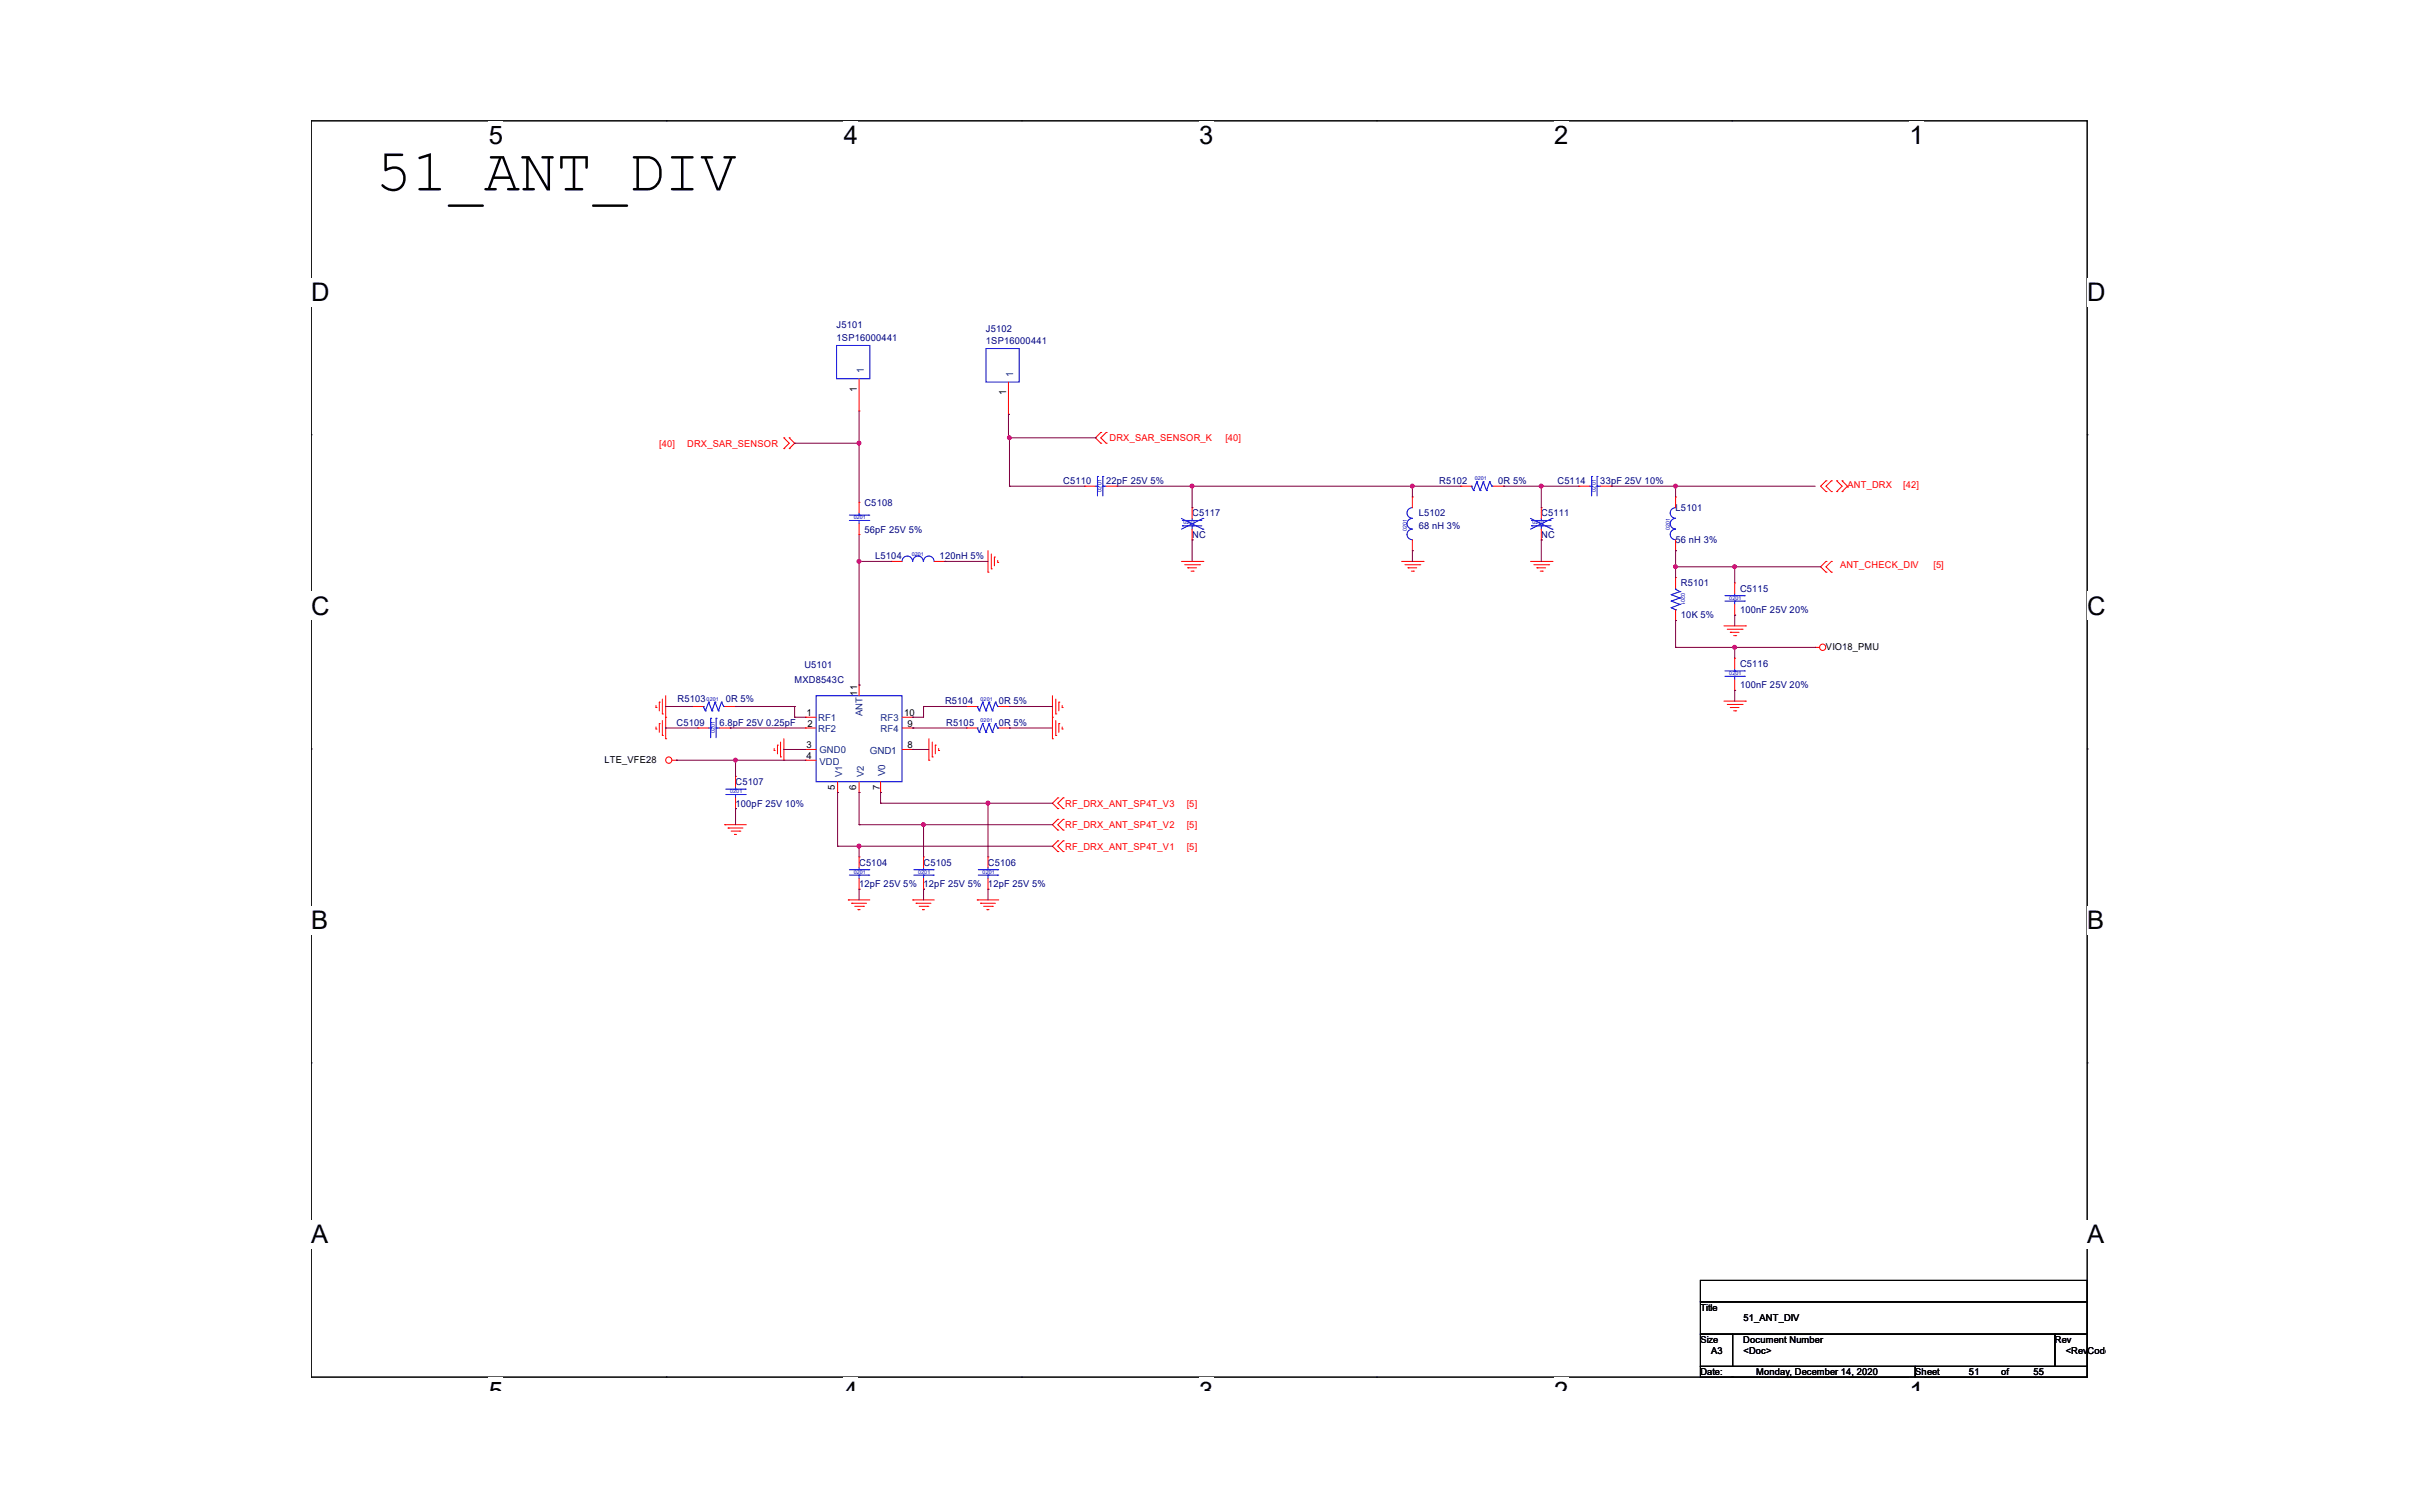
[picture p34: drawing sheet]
<svg xmlns="http://www.w3.org/2000/svg" width="400mm" height="250mm" viewBox="0 0 400 250" stroke-linecap="round" stroke-linejoin="round" font-family="sans-serif">
<defs><g id="words">
<text font-size="9.9" x="62.2" y="31.5">51_ANT_DIV</text>
<g font-size="4.2">
<text x="80.9" y="23.8">5</text>
<text x="139.6" y="23.8">4</text>
<text x="198.4" y="23.8">3</text>
<text x="257.2" y="23.8">2</text>
<text x="316" y="23.8">1</text>
<text x="51.5" y="49.8">D</text>
<text x="345.4" y="49.8">D</text>
<text x="51.5" y="101.7">C</text>
<text x="345.4" y="101.7">C</text>
<text x="51.5" y="153.7">B</text>
<text x="345.4" y="153.7">B</text>
<text x="51.5" y="205.6">A</text>
<text x="345.4" y="205.6">A</text>
<text x="80.9" y="231.7">5</text>
<text x="139.6" y="231.7">4</text>
<text x="198.4" y="231.7">3</text>
<text x="257.2" y="231.7">2</text>
<text x="316" y="231.7">1</text>
</g>
<g font-size="1.6" fill="#000080">
<text x="138.4" y="54.3">J5101</text>
<text x="138.4" y="56.4">1SP16000441</text>
<text x="163.2" y="54.9">J5102</text>
<text x="163.2" y="57">1SP16000441</text>
<text x="143.1" y="83.7">C5108</text>
<text x="176" y="80.1">C5110</text>
<text x="183.1" y="80.1">22pF 25V 5%</text>
<text x="238.2" y="80.1">R5102</text>
<text x="248" y="80.1">0R 5%</text>
<text x="257.7" y="80.1">C5114</text>
<text x="264.8" y="80.1">33pF 25V 10%</text>
<text x="143.1" y="88.1">56pF 25V 5%</text>
<text x="197.3" y="85.4">C5117</text>
<text x="197.3" y="89">NC</text>
<text x="234.8" y="85.4">L5102</text>
<text x="234.8" y="87.6">68 nH 3%</text>
<text x="255.1" y="85.4">C5111</text>
<text x="255.1" y="89">NC</text>
<text x="277.3" y="84.5">L5101</text>
<text x="277.3" y="89.9">56 nH 3%</text>
<text x="144.8" y="92.5">L5104</text>
<text x="155.5" y="92.5">120nH 5%</text>
<text x="278.2" y="97">R5101</text>
<text x="288" y="97.9">C5115</text>
<text x="288" y="101.4">100nF 25V 20%</text>
<text x="278.2" y="102.3">10K 5%</text>
<text x="131.5" y="113">MXD8543C</text>
<text x="133.1" y="110.5">U5101</text>
<text x="288" y="110.3">C5116</text>
<text x="288" y="113.9">100nF 25V 20%</text>
<text x="112.1" y="116.2">R5103</text>
<text x="120.1" y="116.2">0R 5%</text>
<text x="156.4" y="116.6">R5104</text>
<text x="165.3" y="116.6">0R 5%</text>
<text x="111.9" y="120.1">C5109</text>
<text x="119.1" y="120.1">6.8pF 25V 0.25pF</text>
<text x="156.6" y="120.1">R5105</text>
<text x="165.3" y="120.1">0R 5%</text>
<text x="121.7" y="129.9">C5107</text>
<text x="121.7" y="133.4">100pF 25V 10%</text>
<text x="142.2" y="143.2">C5104</text>
<text x="152.8" y="143.2">C5105</text>
<text x="163.5" y="143.2">C5106</text>
<text x="142.2" y="146.8">12pF 25V 5% 12pF 25V 5% 12pF 25V 5%</text>
</g>
<g font-size="1.6">
<text x="141.8" y="64.8" transform="rotate(-90 141.8 64.8)">1</text>
<text x="166.5" y="65.3" transform="rotate(-90 166.5 65.3)">1</text>
<text x="302.2" y="107.5">VIO18_PMU</text>
<text x="133.5" y="118.5">1</text>
<text x="141.9" y="115.1" transform="rotate(-90 141.9 115.1)">11</text>
<text x="149.6" y="118.5">10</text>
<text x="133.5" y="125.6">4</text>
<text x="133.5" y="123.8">3</text>
<text x="133.6" y="120.3">2</text>
<text x="150.2" y="120.3">9</text>
<text x="150.2" y="123.8">8</text>
<text x="100.1" y="126.2">LTE_VFE28</text>
<text x="138.1" y="130.8" transform="rotate(-90 138.1 130.8)">5</text>
<text x="141.7" y="130.8" transform="rotate(-90 141.7 130.8)">6</text>
<text x="145.6" y="130.8" transform="rotate(-90 145.6 130.8)">7</text>
<text x="281.4" y="216.8">Title</text>
<text x="288.5" y="218.6">51_ANT_DIV</text>
<text x="281.4" y="222.2">Size</text>
<text x="281.4" y="227.5">Date:</text>
<text x="283.2" y="223.9">A3</text>
<text x="288.5" y="222.2">Document Number</text>
<text x="288.5" y="223.9">&lt;Doc&gt;</text>
<text x="290.6" y="227.5">Monday, December 14, 2020</text>
<text x="317" y="227.5">Sheet</text>
<text x="325.9" y="227.5">51</text>
<text x="331.2" y="227.5">of</text>
<text x="336.5" y="227.5">55</text>
<text x="340.1" y="222.2">Rev</text>
<text x="341.9" y="223.9">&lt;RevCode&gt;</text>
</g>
<g font-size="1.6" fill="#004080">
<text x="142.9" y="61.8" transform="rotate(-90 142.9 61.8)">1</text>
<text x="167.7" y="62.3" transform="rotate(-90 167.7 62.3)">1</text>
<text x="135.4" y="119.2">RF1</text>
<text x="142.8" y="118.5" transform="rotate(-90 142.8 118.5)">ANT</text>
<text x="145.7" y="119.2">RF3</text>
<text x="135.4" y="121.2">RF2</text>
<text x="135.6" y="124.6">GND0</text>
<text x="143.9" y="124.7">GND1</text>
<text x="145.7" y="121.2">RF4</text>
<text x="135.6" y="126.5">VDD</text>
<text x="139.4" y="128.6" transform="rotate(-90 139.4 128.6)">V1</text>
<text x="142.9" y="128.6" transform="rotate(-90 142.9 128.6)">V2</text>
<text x="146.5" y="128.4" transform="rotate(-90 146.5 128.4)">V0</text>
</g>
<g font-size="1.6" fill="#f00">
<text x="109.1" y="73.9">[40]</text>
<text x="113.7" y="73.9">DRX_SAR_SENSOR</text>
<text x="183.6" y="73">DRX_SAR_SENSOR_K</text>
<text x="202.8" y="73">[40]</text>
<text x="305.7" y="80.8">ANT_DRX</text>
<text x="315" y="80.8">[42]</text>
<text x="304.5" y="94">ANT_CHECK_DIV</text>
<text x="320" y="94">[5]</text>
<text x="176.3" y="133.4">RF_DRX_ANT_SP4T_V3</text>
<text x="176.3" y="137">RF_DRX_ANT_SP4T_V2</text>
<text x="196.4" y="133.4">[5]</text>
<text x="196.4" y="137">[5]</text>
<text x="176.3" y="140.6">RF_DRX_ANT_SP4T_V1</text>
<text x="196.4" y="140.6">[5]</text>
</g>
<g font-size=".9" fill="#00f">
<text x="182.3" y="81.3" transform="rotate(-90 182.3 81.3)">0201</text>
<text x="244.1" y="79.5">0201</text>
<text x="264.1" y="81.3" transform="rotate(-90 264.1 81.3)">0201</text>
<text x="141.3" y="85.9">0201</text>
<text x="195.9" y="86.8">0201</text>
<text x="232.8" y="87.9" transform="rotate(-90 232.8 87.9)">0201</text>
<text x="253.6" y="86.8">0201</text>
<text x="276.4" y="87.7" transform="rotate(-90 276.4 87.7)">0201</text>
<text x="150.9" y="91.9">0201</text>
<text x="278.2" y="98.1" transform="rotate(90 278.2 98.1)">0201</text>
<text x="286.2" y="99.2">0201</text>
<text x="286.2" y="111.6">0201</text>
<text x="116.9" y="115.9">0201</text>
<text x="162.3" y="119.5">0201</text>
<text x="162.3" y="115.9">0201</text>
<text x="118.3" y="121.3" transform="rotate(-90 118.3 121.3)">0201</text>
<text x="120.8" y="131.2">0201</text>
<text x="141.3" y="144.5">0201</text>
<text x="152" y="144.5">0201</text>
<text x="162.6" y="144.5">0201</text>
</g>
</g></defs>
<path d="M51.5 20h293.9v207.8h-293.9z" fill="none" stroke="#000" stroke-width=".17"/>
<g fill="#fff">
<path d="M80.9 20h2.3v4.7h-2.3z"/>
<path d="M80.9 227.8h2.3v2.2h-2.3z"/>
</g>
<path d="M110.3 20h.1M110.3 227.8h.1" fill="none" stroke="#000" stroke-width=".17"/>
<g fill="#fff">
<path d="M139.6 20h2.4v4.7h-2.4z"/>
<path d="M139.6 227.8h2.4v2.2h-2.4z"/>
</g>
<path d="M169.1 20h.1M169.1 227.8h.1" fill="none" stroke="#000" stroke-width=".17"/>
<g fill="#fff">
<path d="M198.4 20h2.4v4.7h-2.4z"/>
<path d="M198.4 227.8h2.4v2.2h-2.4z"/>
</g>
<path d="M227.8 20h.1M227.8 227.8h.1" fill="none" stroke="#000" stroke-width=".17"/>
<g fill="#fff">
<path d="M257.2 20h2.4v4.7h-2.4z"/>
<path d="M257.2 227.8h2.4v2.2h-2.4z"/>
</g>
<path d="M286.6 20h.1M286.6 227.8h.1" fill="none" stroke="#000" stroke-width=".17"/>
<g fill="#fff">
<path d="M316 20h2.4v4.7h-2.4z"/>
<path d="M316 227.8h2.4v2.2h-2.4z"/>
<path d="M51.5 45.9h3v4.8h-3z"/>
<path d="M345.4 45.9h3.1v4.8h-3.1z"/>
<path d="M51.5 97.9h3v4.7h-3z"/>
<path d="M345.4 97.9h3.1v4.7h-3.1z"/>
</g>
<path d="M51.5 71.9h.1M345.4 71.9h.1" fill="none" stroke="#000" stroke-width=".17"/>
<g fill="#fff">
<path d="M51.5 149.9h2.8v4.7h-2.8z"/>
<path d="M345.4 149.9h2.9v4.7h-2.9z"/>
</g>
<path d="M51.5 123.9h.1M345.4 123.9h.1" fill="none" stroke="#000" stroke-width=".17"/>
<g fill="#fff">
<path d="M51.5 201.8h2.8v4.8h-2.8z"/>
<path d="M345.3 201.8h3v4.8h-3z"/>
</g>
<path d="M51.5 175.9h.1M345.4 175.9h.1M281.4 211.8h64v3.6h-64zM281.4 215.4h64v5.3h-64zM281.4 220.7h5.3v5.4h-5.3zM281.4 226.1h35.6v1.7h-35.6zM286.7 220.7h53.4v5.4h-53.4zM317 226.1h28.4v1.7h-28.4zM340.1 220.7h5.3v5.4h-5.3z" fill="none" stroke="#000" stroke-width=".17"/>
<g fill="none" stroke="#f00" stroke-width=".17">
<path d="M129.7 74.2h.1M129.7 72.4h.1M129.7 72.4l.9 .9-.9 .9M130.6 72.4h.1M130.6 74.2h.1M130.6 72.4l.9 .9-.9 .9M142.2 68h.1M142.2 62.7v5.3M166.9 68.5h.1M166.9 63.2v5.3M182.2 71.6h.1M182.2 73.3h.1"/>
<path d="M182.2 71.6l-.9 .8 .9 .9M183.1 73.3h.1M183.1 71.6h.1M183.1 71.6l-.9 .8 .9 .9M302.2 79.6h.1M302.2 79.6l-.9 .8 .9 .9M303.1 79.6h.1M303.1 79.6l-.9 .8 .9 .9M304 79.6h.1M304 79.6l.9 .8-.9 .9M304.9 79.6h.1M304.9 79.6l.8 .8-.8 .9"/>
<path d="M142.2 83.1h.1M142.2 88.4h.1M142.2 83.1v1.8M142.2 86.7v1.7M147.5 92.9h.1M147.5 92.9h1.8M154.6 92.9h1.8M156.4 92.9h.1M163.5 94.7h.1M163.5 91.1v3.6M164.1 94.1h.1M164.1 91.7v2.4"/>
<path d="M164.6 92.2h.1M164.6 92.2v1.4M165.1 93.1h.1M165.1 92.7v.4M179.5 80.4h.1M179.5 80.4h1.8M183.1 80.4h1.7M184.8 80.4h.1M195.5 92.9h3.6M196.1 93.4h2.4M196.6 93.9h.1M196.6 93.9h1.4"/>
<path d="M197.1 94.5h.4M197.3 84h.1M197.3 89.3h.1M197.3 84v1.8M197.3 87.6v1.7M197.5 94.5h.1M198.5 93.4h.1M199.1 92.9h.1M232 92.9h3.5M232.5 93.4h2.5M233 93.9h.1M233 93.9h1.5"/>
<path d="M233.6 94.5h.3M233.7 91.1h.1M233.7 82.2h.1M233.7 82.2v1.8M233.7 89.3v1.8M233.9 94.5h.1M235 93.4h.1M235.5 92.9h.1M241.7 80.4h.1M241.7 80.4h1.8M247.1 80.4h1.8M248.9 80.4h.1"/>
<path d="M253.3 92.9h3.6M253.8 93.4h2.5M254.4 93.9h.1M254.4 93.9h1.4M254.9 94.5h.3M255.1 84h.1M255.1 89.3h.1M255.1 84v1.8M255.1 87.6v1.7M255.2 94.5h.1M256.3 93.4h.1M256.9 92.9h.1"/>
<path d="M261.3 80.4h.1M261.3 80.4h1.8M264.9 80.4h1.7M266.6 80.4h.1M277.3 95.6h.1M277.3 82.2h.1M277.3 91.1h.1M277.3 82.2v1.8M277.3 89.3v1.8M277.3 95.6v1.7M287.1 96.4h.1M287.1 96.4v1.8"/>
<path d="M302.2 94.7h.1M302.2 92.9h.1M302.2 81.3h.1M302.2 92.9l-.9 .9 .9 .9M303.1 92.9h.1M303.1 94.7h.1M303.1 81.3h.1M303.1 92.9l-.9 .9 .9 .9M304 81.3h.1M304.9 81.3h.1M108.6 117.1h.1M108.6 116.7v.4"/>
<path d="M109.1 119.7h.1M109.1 116.2h.1M109.1 116.2v1.4M109.1 119.7v1.5M109.6 118.1h.1M109.6 115.7v2.4M109.6 119.2v2.5M110.2 118.7h.1M110.2 115.1v7.1M114.6 116.9h.1M114.6 116.9h1.8M119.9 116.9h1.8"/>
<path d="M121.7 116.9h.1M133.3 118.7h.1M133.3 118.7h1.8M142.2 113.3h.1M142.2 113.3v1.8M149.3 118.7h1.8M151.1 118.7h.1M160 116.9h.1M160 116.9h1.7M165.3 116.9h1.8M167.1 116.9h.1M174.2 118.7h.1"/>
<path d="M174.2 115.1v7.1M174.7 118.1h.1M174.7 115.7v2.4M174.7 119.2v2.5M175.2 119.7h.1M175.2 116.2h.1M175.2 116.2v1.4M175.2 119.7v1.5M175.8 117.1h.1M175.8 116.7v.4M277.3 102.7h.1M277.3 100.9v1.8"/>
<path d="M285.3 103.6h3.6M285.3 116h3.6M285.9 104.1h2.4M285.9 116.6h2.4M286.4 104.6h.1M286.4 117.1h.1M286.4 104.6h1.4M286.4 117.1h1.4M286.9 105.2h.3M286.9 117.6h.3M287.1 101.8h.1M287.1 108.9h.1"/>
<path d="M287.1 114.2h.1M287.1 100v1.8M287.1 108.9v1.8M287.1 112.4v1.8M287.2 105.2h.1M287.2 117.6h.1M288.3 104.1h.1M288.3 116.6h.1M288.9 103.6h.1M288.9 116h.1M300.4 107.1h.1M300.4 107.1h.7"/>
<path d="M108.6 120.6h.1M108.6 120.3v.3M109.6 121.7h.1M110.2 122.2h.1M111.2 125.8h.7M111.9 125.8h.1M115.5 120.4h.1M115.5 120.4h1.8M119.1 120.4h1.7M119.9 136.5h.1M119.9 136.5h3.6M120.5 137h.1"/>
<path d="M120.5 137h2.5M120.8 120.4h.1M121 137.5h1.4M121.6 138.1h.1M121.6 138.1h.3M121.7 128.5h.1M121.7 133.8h.1M121.7 128.5v1.7M121.7 132v1.8M122.4 137.5h.1M128.1 124.2h.1M128.1 123.8v.4"/>
<path d="M128.7 123.3h.1M128.7 123.3v1.4M129.2 125.2h.1M129.2 122.8v2.4M129.7 125.8h.1M129.7 122.2v3.6M133.3 125.8h.1M133.3 120.4h.1M133.3 124h.1M133.3 125.8h1.8M133.3 120.4h1.8M133.3 124h1.8"/>
<path d="M138.6 131.1h.1M138.6 129.3v1.8M142.2 131.1h.1M142.2 129.3v1.8M145.7 131.1h.1M145.7 129.3v1.8M149.3 120.4h1.8M149.3 124h1.8M151.1 120.4h.1M151.1 124h.1M153.7 125.8h.1M153.7 122.2v3.6"/>
<path d="M154.3 125.2h.1M154.3 122.8v2.4M154.8 123.3h.1M154.8 123.3v1.4M155.3 124.2h.1M155.3 123.8v.4M160 120.4h.1M160 120.4h1.7M165.3 120.4h1.8M167.1 120.4h.1M174.2 122.2h.1M174.7 121.7h.1"/>
<path d="M175.1 132h.1M175.1 133.8h.1M175.1 135.6h.1M175.1 137.3h.1M175.1 139.1h.1M175.1 132l-.9 .9 .9 .9M175.1 135.6l-.9 .9 .9 .8M175.1 139.1l-.9 .9 .9 .9M175.8 120.6h.1M175.8 120.3v.3M176 133.8h.1M176 132h.1"/>
<path d="M176 137.3h.1M176 135.6h.1M176 139.1h.1M176 132l-.9 .9 .9 .9M176 135.6l-.9 .9 .9 .8M176 139.1l-.9 .9 .9 .9M140.4 148.9h.1M140.4 148.9h3.6M140.9 149.4h.1M140.9 149.4h2.5M141.5 150h1.4M142 150.5h.1"/>
<path d="M142 150.5h.3M142.2 141.8h.1M142.2 147.1h.1M142.2 141.8v1.8M142.2 145.3v1.8M142.9 150h.1M151.1 148.9h.1M151.1 148.9h3.5M151.6 149.4h.1M151.6 149.4h2.5M152.1 150h1.5M152.7 150.5h.1"/>
<path d="M152.7 150.5h.3M152.8 141.8h.1M152.8 147.1h.1M152.8 141.8v1.8M152.8 145.3v1.8M153.6 150h.1M161.7 148.9h.1M161.7 148.9h3.6M162.3 149.4h.1M162.3 149.4h2.4M162.8 150h1.4M163.3 150.5h.1"/>
<path d="M163.3 150.5h.4M163.5 141.8h.1M163.5 147.1h.1M163.5 141.8v1.8M163.5 145.3v1.8M164.2 150h.1M175.1 140.9h.1M176 140.9h.1"/>
<circle cx="301.6" cy="107.1" r=".52"/>
<circle cx="110.7" cy="125.8" r=".52"/>
</g>
<g fill="none" stroke="#00f" stroke-width=".17">
<path d="M138.4 57.2h5.6v5.5h-5.6zM163.2 57.7h5.5v5.5h-5.5zM181.6 78.8h.1M181.6 78.8v3.3M182.5 78.8h.1M182.5 78.8v3.3M244.4 79.7h.1M244.4 79.7l.6 1.5M244.4 79.7l-.5 1.5M245.5 79.7h.1M245.5 79.7l.5 1.5M245.5 79.7l-.5 1.5"/>
<path d="M246.5 79.7h.1M246.5 79.7l.4 .7M246.5 79.7l-.5 1.5M263.4 78.8h.1M263.4 78.8v3.3M264.3 78.8h.1M264.3 78.8v3.3M140.6 86.1h3.2M140.6 85.2h3.2M142.2 85.2h.1M142.2 86.1h.1M142.2 84.9v.3"/>
<path d="M142.2 86.1v.6M143.8 86.1h.1M143.8 85.2h.1M151 92.9a.87 .87 0 0 0-.8-.9 .87 .87 0 0 0-.9 .9M152.8 92.9a.87 .87 0 0 0-.9-.9 .87 .87 0 0 0-.8 .9M154.6 92.9a.87 .87 0 0 0-.9-.9 .87 .87 0 0 0-.9 .9M181.3 80.4h.3M181.6 80.4h.1M182.5 80.4h.1M182.5 80.4h.6M195.5 85.8l3.6 1.8M195.7 87h.1"/>
<path d="M195.7 86.1h.1M195.7 87h3.2M195.7 86.1h3.2M197.3 86.1h.1M197.3 87h.1M197.3 85.8v.3M197.3 87v.6M199.1 87.6h.1M199.1 85.8h.1M199.1 85.8l-3.6 1.8M233.7 87.6a.87 .87 0 0 0-.8 .8 .87 .87 0 0 0 .8 .9M233.7 85.8a.87 .87 0 0 0-.8 .8 .87 .87 0 0 0 .8 .9"/>
<path d="M233.7 84a.87 .87 0 0 0-.8 .9 .87 .87 0 0 0 .8 .8M243.5 80.4h.1M243.5 80.4l.4 .8M243.9 81.2h.1M245 81.2h.1M246 81.2h.1M246.9 80.4h.1M246.9 80.4h.2M253.3 85.8l3.6 1.8M253.5 87h.1M253.5 86.1h.1M253.5 87h3.2"/>
<path d="M253.5 86.1h3.2M255.1 86.1h.1M255.1 87h.1M255.1 85.8v.3M255.1 87v.6M256.9 87.6h.1M256.9 85.8h.1M256.9 85.8l-3.6 1.8M263.1 80.4h.3M263.4 80.4h.1M264.3 80.4h.1M264.3 80.4h.6"/>
<path d="M276.6 98.4h.1M276.6 99.5h.1M276.6 98.4l1.4 .5M276.6 99.5l1.4 .5M277.3 97.5h.1M277.3 97.5l.7 .4M277.3 97.3v.2M277.3 84a.87 .87 0 0 0-.9 .9 .87 .87 0 0 0 .9 .8M277.3 85.8a.87 .87 0 0 0-.9 .8 .87 .87 0 0 0 .9 .9M277.3 87.6a.87 .87 0 0 0-.9 .8 .87 .87 0 0 0 .9 .9M278 97.9h.1M278 98.9h.1"/>
<path d="M278 97.9l-1.4 .5M278 98.9l-1.4 .6M285.5 99.5h3.2M285.5 98.6h3.2M287.1 98.6h.1M287.1 99.5h.1M287.1 98.2v.4M287.1 99.5v.5M288.7 99.5h.1M288.7 98.6h.1M116.4 116.9h.1M116.4 116.9l.3 .7"/>
<path d="M116.7 117.6h.1M117.3 116.2h.1M117.3 116.2l.5 1.4M117.3 116.2l-.6 1.4M117.6 118.8h.1M117.6 118.8v3.3M117.8 117.6h.1M118.3 116.2h.1M118.3 116.2l.6 1.4M118.3 116.2l-.5 1.4M118.5 118.8h.1M118.5 118.8v3.3"/>
<path d="M118.9 117.6h.1M119.4 116.2h.1M119.4 116.2l.4 .7M119.4 116.2l-.5 1.4M119.8 116.9h.1M135.1 115.1h14.2v14.2h-14.2zM161.7 116.9h.1M161.7 116.9l.4 .7M162.1 117.6h.1M162.6 119.7h.1M162.6 116.2h.1M162.6 119.7l.6 1.5"/>
<path d="M162.6 119.7l-.5 1.5M162.6 116.2l.6 1.4M162.6 116.2l-.5 1.4M163.2 117.6h.1M163.7 119.7h.1M163.7 116.2h.1M163.7 119.7l.5 1.5M163.7 119.7l-.5 1.5M163.7 116.2l.5 1.4M163.7 116.2l-.5 1.4M164.2 117.6h.1M164.7 119.7h.1"/>
<path d="M164.7 116.2h.1M164.7 119.7l.4 .7M164.7 119.7l-.5 1.5M164.7 116.2l.4 .7M164.7 116.2l-.5 1.4M165.1 116.9h.1M165.1 116.9h.2M276.6 100.6h.1M276.6 100.6l.7 .3M277.3 100.9h.1M278 100h.1M278 100l-1.4 .6"/>
<path d="M285.5 111.9h3.2M285.5 111h3.2M287.1 111h.1M287.1 111.9h.1M287.1 110.7v.3M287.1 111.9v.5M288.7 111.9h.1M288.7 111h.1M117.3 120.4h.3M117.6 120.4h.1M118.5 120.4h.1M118.5 120.4h.6"/>
<path d="M120.1 131.5h3.2M120.1 130.6h3.2M121.7 130.6h.1M121.7 131.5h.1M121.7 130.2v.4M121.7 131.5v.5M123.3 131.5h.1M123.3 130.6h.1M161.7 120.4h.1M161.7 120.4l.4 .8M162.1 121.2h.1M163.2 121.2h.1"/>
<path d="M164.2 121.2h.1M165.1 120.4h.1M165.1 120.4h.2M140.6 144.8h3.2M140.6 143.9h3.2M142.2 143.9h.1M142.2 144.8h.1M142.2 143.6v.3M142.2 144.8v.5M143.8 144.8h.1M143.8 143.9h.1M151.2 144.8h3.2"/>
<path d="M151.2 143.9h3.2M152.8 143.9h.1M152.8 144.8h.1M152.8 143.6v.3M152.8 144.8v.5M154.4 144.8h.1M154.4 143.9h.1M161.9 144.8h3.2M161.9 143.9h3.2M163.5 143.9h.1M163.5 144.8h.1M163.5 143.6v.3"/>
<path d="M163.5 144.8v.5M165.1 144.8h.1M165.1 143.9h.1"/>
</g>
<g fill="none" stroke="#800040" stroke-width=".17">
<path d="M131.5 73.3h.1M131.5 73.3h10.7M142.2 73.3h.1M142.2 68v15.1M166.9 68.5h.1M166.9 68.5v3.9h14.4M167.1 72.4h.1M167.1 72.4v8M181.3 72.4h.1M142.2 92.9h.1M142.2 92.9h5.3M142.2 88.4v24.9"/>
<path d="M156.4 92.9h.1M156.4 92.9h7.1M167.1 80.4h.1M167.1 80.4h12.4M184.8 80.4h56.9M197.3 80.4h.1M197.3 89.3h.1M197.3 80.4v3.6M197.3 89.3v3.6M233.7 80.4h.1M233.7 91.1h.1M233.7 80.4v1.8"/>
<path d="M233.7 91.1v1.8M248.9 80.4h.1M248.9 80.4h12.4M255.1 80.4h.1M255.1 89.3h.1M255.1 80.4v3.6M255.1 89.3v3.6M266.6 80.4h.1M266.6 80.4h33.8M277.3 93.8h.1M277.3 91.1h.1M277.3 80.4h.1"/>
<path d="M277.3 93.8h24M277.3 80.4v1.8M277.3 91.1v4.5M287.1 93.8h.1M287.1 93.8v2.6M110.2 116.9h.1M110.2 116.9h4.4M121.7 116.9h.1M121.7 116.9h9.8M131.5 116.9h.1M131.5 118.7h.1M131.5 118.7h1.8"/>
<path d="M131.5 116.9v1.8M142.2 113.3h.1M151.1 118.7h.1M152.8 116.9h.1M152.8 116.9h7.2M152.8 116.9v1.8h-1.7M167.1 116.9h.1M167.1 116.9h7.1M277.3 107.1h.1M277.3 102.7h.1M277.3 107.1h23.1M277.3 102.7v4.4"/>
<path d="M287.1 101.8h.1M287.1 114.2h.1M287.1 107.1h.1M287.1 101.8v1.8M287.1 107.1v1.8M287.1 114.2v1.8M110.2 120.4h.1M110.2 120.4h5.3M111.9 125.8h.1M111.9 125.8h21.4M120.8 120.4h.1M120.8 120.4h12.5"/>
<path d="M121.7 125.8h.1M121.7 133.8h.1M121.7 125.8v2.7M121.7 133.8v2.7M129.7 124h.1M129.7 124h3.6M138.6 131.1h.1M138.6 131.1v8.9M142.2 131.1h.1M142.2 136.5h.1M142.2 131.1v5.4M142.2 136.5h32"/>
<path d="M145.7 131.1h.1M145.7 132.9h.1M145.7 131.1v1.8M145.7 132.9h28.5M151.1 120.4h.1M151.1 124h.1M151.1 120.4h8.9M151.1 124h2.6M152.8 136.5h.1M152.8 136.5v5.3M163.5 132.9h.1M163.5 132.9v8.9"/>
<path d="M167.1 120.4h.1M167.1 120.4h7.1M138.6 140h.1M138.6 140h35.6M142.2 140h.1M142.2 147.1h.1M142.2 140v1.8M142.2 147.1v1.8M152.8 147.1h.1M152.8 147.1v1.8M163.5 147.1h.1M163.5 147.1v1.8"/>
</g>
<g fill="#f0f" stroke="#f0f" stroke-width=".17">
<circle cx="287.1" cy="93.8" r=".32"/>
<circle cx="255.1" cy="80.4" r=".32"/>
<circle cx="277.3" cy="80.4" r=".32"/>
<circle cx="277.3" cy="93.8" r=".32"/>
<circle cx="287.1" cy="107.1" r=".32"/>
<circle cx="121.7" cy="125.8" r=".32"/>
<circle cx="163.5" cy="132.9" r=".32"/>
<circle cx="142.2" cy="140" r=".32"/>
<circle cx="142.2" cy="73.3" r=".32"/>
<circle cx="152.8" cy="136.4" r=".32"/>
<circle cx="142.2" cy="92.9" r=".32"/>
<circle cx="167" cy="72.4" r=".32"/>
<circle cx="233.7" cy="80.4" r=".32"/>
<circle cx="197.3" cy="80.4" r=".32"/>
</g>
<use href="#words"/>
</svg>
